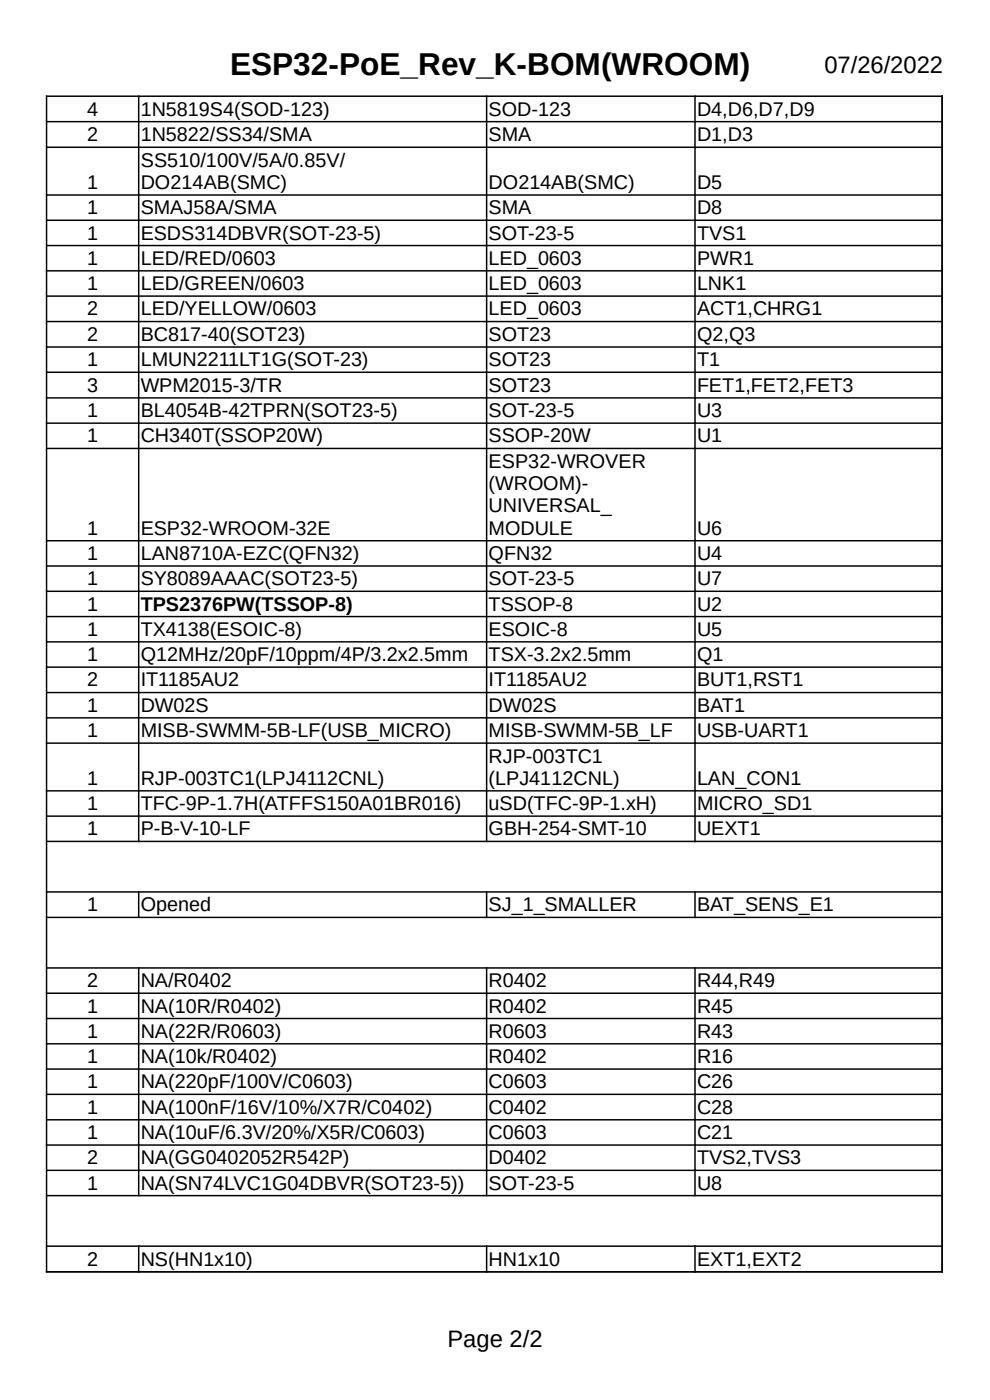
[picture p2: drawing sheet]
<svg xmlns="http://www.w3.org/2000/svg" width="210mm" height="297mm" viewBox="0 0 210 297" stroke-linecap="round" stroke-linejoin="round" font-family="sans-serif">
<defs><g id="words">
<text font-size="6.7" x="48.8" y="16">ESP32-PoE_Rev_K-BOM(WROOM)</text>
<g font-size="5">
<text x="174.9" y="15.4">07/26/2022</text>
<text x="94.9" y="285.8">Page 2/2</text>
</g>
<g font-size="4.2">
<text x="18.5" y="24.5">4</text>
<text x="18.5" y="29.9">2</text>
<text x="29.8" y="24.5">1N5819S4(SOD-123)</text>
<text x="29.8" y="29.9">1N5822/SS34/SMA</text>
<text x="103.6" y="24.5">SOD-123</text>
<text x="103.6" y="29.9">SMA</text>
<text x="147.8" y="24.5">D4,D6,D7,D9</text>
<text x="147.8" y="30">D1,D3</text>
<text x="29.9" y="35.4">SS510/100V/5A/0.85V/</text>
<text x="18.5" y="40.1">1</text>
<text x="29.9" y="40.1">DO214AB(SMC)</text>
<text x="103.6" y="40.1">DO214AB(SMC)</text>
<text x="147.8" y="40.1">D5</text>
<text x="18.5" y="45.5">1</text>
<text x="29.8" y="45.5">SMAJ58A/SMA</text>
<text x="103.6" y="45.5">SMA</text>
<text x="147.8" y="45.5">D8</text>
<text x="18.5" y="50.8">1</text>
<text x="29.8" y="50.8">ESDS314DBVR(SOT-23-5)</text>
<text x="103.6" y="50.8">SOT-23-5</text>
<text x="147.8" y="50.8">TVS1</text>
<text x="18.5" y="56.2">1</text>
<text x="29.8" y="56.2">LED/RED/0603</text>
<text x="103.6" y="56.2">LED_0603</text>
<text x="147.8" y="56.2">PWR1</text>
<text x="18.5" y="61.5">1</text>
<text x="29.8" y="61.5">LED/GREEN/0603</text>
<text x="103.6" y="61.5">LED_0603</text>
<text x="147.8" y="61.5">LNK1</text>
<text x="18.5" y="66.9">2</text>
<text x="29.8" y="66.9">LED/YELLOW/0603</text>
<text x="103.6" y="66.9">LED_0603</text>
<text x="147.8" y="66.9">ACT1,CHRG1</text>
<text x="18.5" y="72.3">2</text>
<text x="18.5" y="77.7">1</text>
<text x="29.8" y="72.3">BC817-40(SOT23)</text>
<text x="29.8" y="77.7">LMUN2211LT1G(SOT-23)</text>
<text x="103.6" y="72.3">SOT23</text>
<text x="103.6" y="77.7">SOT23</text>
<text x="147.8" y="77.7">T1</text>
<text x="147.8" y="72.3">Q2,Q3</text>
<text x="18.5" y="83.1">3</text>
<text x="29.8" y="83.1">WPM2015-3/TR</text>
<text x="103.6" y="83.1">SOT23</text>
<text x="147.8" y="83.1">FET1,FET2,FET3</text>
<text x="18.5" y="88.5">1</text>
<text x="29.8" y="88.5">BL4054B-42TPRN(SOT23-5)</text>
<text x="103.6" y="88.5">SOT-23-5</text>
<text x="147.8" y="88.5">U3</text>
<text x="18.5" y="93.8">1</text>
<text x="29.8" y="93.8">CH340T(SSOP20W)</text>
<text x="103.6" y="93.8">SSOP-20W</text>
<text x="147.8" y="93.8">U1</text>
<text x="103.6" y="99.3">ESP32-WROVER</text>
<text x="103.6" y="104">(WROOM)-</text>
<text x="18.5" y="113.4">1</text>
<text x="29.8" y="113.4">ESP32-WROOM-32E</text>
<text x="103.6" y="108.7">UNIVERSAL_</text>
<text x="103.6" y="113.4">MODULE</text>
<text x="147.8" y="113.4">U6</text>
<text x="18.5" y="118.8">1</text>
<text x="29.8" y="118.8">LAN8710A-EZC(QFN32)</text>
<text x="103.6" y="118.8">QFN32</text>
<text x="147.8" y="118.8">U4</text>
<text x="18.5" y="124.2">1</text>
<text x="29.8" y="124.2">SY8089AAAC(SOT23-5)</text>
<text x="103.6" y="124.2">SOT-23-5</text>
<text x="147.8" y="124.2">U7</text>
<text x="18.5" y="129.5">1</text>
<text x="29.8" y="129.5">TPS2376PW(TSSOP-8)</text>
<text x="103.6" y="129.5">TSSOP-8</text>
<text x="147.8" y="129.5">U2</text>
<text x="18.5" y="134.9">1</text>
<text x="29.8" y="134.9">TX4138(ESOIC-8)</text>
<text x="103.6" y="134.9">ESOIC-8</text>
<text x="147.8" y="134.9">U5</text>
<text x="18.5" y="140.3">1</text>
<text x="29.8" y="140.3">Q12MHz/20pF/10ppm/4P/3.2x2.5mm</text>
<text x="103.6" y="140.3">TSX-3.2x2.5mm</text>
<text x="147.8" y="140.3">Q1</text>
<text x="18.5" y="145.6">2</text>
<text x="29.8" y="145.6">IT1185AU2</text>
<text x="103.6" y="145.6">IT1185AU2</text>
<text x="147.8" y="145.6">BUT1,RST1</text>
<text x="18.5" y="151">1</text>
<text x="29.8" y="151">DW02S</text>
<text x="103.6" y="151">DW02S</text>
<text x="147.8" y="151">BAT1</text>
<text x="18.5" y="156.3">1</text>
<text x="29.8" y="156.3">MISB-SWMM-5B-LF(USB_MICRO)</text>
<text x="103.6" y="156.3">MISB-SWMM-5B_LF</text>
<text x="103.6" y="161.8">RJP-003TC1</text>
<text x="147.8" y="156.3">USB-UART1</text>
<text x="18.5" y="166.5">1</text>
<text x="29.8" y="166.5">RJP-003TC1(LPJ4112CNL)</text>
<text x="103.6" y="166.5">(LPJ4112CNL)</text>
<text x="147.8" y="166.5">LAN_CON1</text>
<text x="18.5" y="171.9">1</text>
<text x="29.8" y="171.9">TFC-9P-1.7H(ATFFS150A01BR016)</text>
<text x="103.6" y="171.9">uSD(TFC-9P-1.xH)</text>
<text x="147.8" y="171.9">MICRO_SD1</text>
<text x="18.5" y="177.2">1</text>
<text x="29.8" y="177.2">P-B-V-10-LF</text>
<text x="103.6" y="177.2">GBH-254-SMT-10</text>
<text x="147.8" y="177.2">UEXT1</text>
<text x="18.5" y="193.3">1</text>
<text x="29.8" y="193.3">Opened</text>
<text x="103.6" y="193.3">SJ_1_SMALLER</text>
<text x="147.8" y="193.3">BAT_SENS_E1</text>
<text x="18.5" y="209.4">2</text>
<text x="29.8" y="209.4">NA/R0402</text>
<text x="103.6" y="209.4">R0402</text>
<text x="147.8" y="209.4">R44,R49</text>
<text x="18.5" y="214.8">1</text>
<text x="29.8" y="214.8">NA(10R/R0402)</text>
<text x="103.6" y="214.8">R0402</text>
<text x="147.8" y="214.8">R45</text>
<text x="18.5" y="220.2">1</text>
<text x="29.8" y="220.2">NA(22R/R0603)</text>
<text x="103.6" y="220.2">R0603</text>
<text x="147.8" y="220.2">R43</text>
<text x="18.5" y="225.5">1</text>
<text x="29.8" y="225.5">NA(10k/R0402)</text>
<text x="103.6" y="225.5">R0402</text>
<text x="147.8" y="225.5">R16</text>
<text x="18.5" y="230.9">1</text>
<text x="29.8" y="230.9">NA(220pF/100V/C0603)</text>
<text x="103.6" y="230.9">C0603</text>
<text x="147.8" y="230.9">C26</text>
<text x="18.5" y="236.2">1</text>
<text x="29.9" y="236.3">NA(100nF/16V/10%/X7R/C0402)</text>
<text x="103.6" y="236.2">C0402</text>
<text x="147.8" y="236.2">C28</text>
<text x="18.5" y="241.6">1</text>
<text x="29.8" y="241.6">NA(10uF/6.3V/20%/X5R/C0603)</text>
<text x="103.6" y="241.6">C0603</text>
<text x="147.8" y="241.6">C21</text>
<text x="18.5" y="247">2</text>
<text x="29.8" y="247">NA(GG0402052R542P)</text>
<text x="103.6" y="247">D0402</text>
<text x="147.8" y="247">TVS2,TVS3</text>
<text x="18.5" y="252.4">1</text>
<text x="29.8" y="252.4">NA(SN74LVC1G04DBVR(SOT23-5))</text>
<text x="103.6" y="252.4">SOT-23-5</text>
<text x="147.8" y="252.4">U8</text>
<text x="18.5" y="268.5">2</text>
<text x="29.8" y="268.5">NS(HN1x10)</text>
<text x="103.6" y="268.5">HN1x10</text>
<text x="147.8" y="268.5">EXT1,EXT2</text>
</g>
</g></defs>
<g fill="none" stroke="#000" stroke-width=".31">
<path d="M9.7 20.4h190.3M9.7 25.8h190.3M9.7 31.2h190.3M9.9 20.2v249.7M29.4 20.2v158.5M103.2 20.2v158.5M147.4 20.2v158.5M199.8 20.2v249.7M9.7 41.4h190.3M9.7 46.7h190.3M9.7 52.1h190.3M9.7 57.5h190.3"/>
<path d="M9.7 62.8h190.3M9.7 68.2h190.3M9.7 73.6h190.3M9.7 79h190.3M9.7 84.4h190.3M9.7 89.8h190.3M9.7 95.1h190.3M9.7 114.7h190.3M9.7 120.1h190.3M9.7 125.4h190.3M9.7 130.8h190.3M9.7 136.2h190.3"/>
<path d="M9.7 141.5h190.3M9.7 146.9h190.3M9.7 152.3h190.3M9.7 157.6h190.3M9.7 167.8h190.3M9.7 173.1h190.3M9.7 178.5h190.3M9.7 189.2h190.3M9.7 194.6h190.3M29.4 189.1v5.7M103.2 189.1v5.7M147.4 189.1v5.7"/>
<path d="M9.7 205.3h190.3M9.7 210.7h190.3M9.7 216.1h190.3M29.4 205.2v48.6M103.2 205.2v48.6M147.4 205.2v48.6M9.7 221.4h190.3M9.7 226.8h190.3M9.7 232.1h190.3M9.7 237.5h190.3M9.7 242.9h190.3M9.7 248.3h190.3"/>
<path d="M9.7 253.6h190.3M9.7 264.4h190.3M9.7 269.8h190.3M29.4 264.2v5.7M103.2 264.2v5.7M147.4 264.2v5.7"/>
</g>
<use href="#words"/>
</svg>
